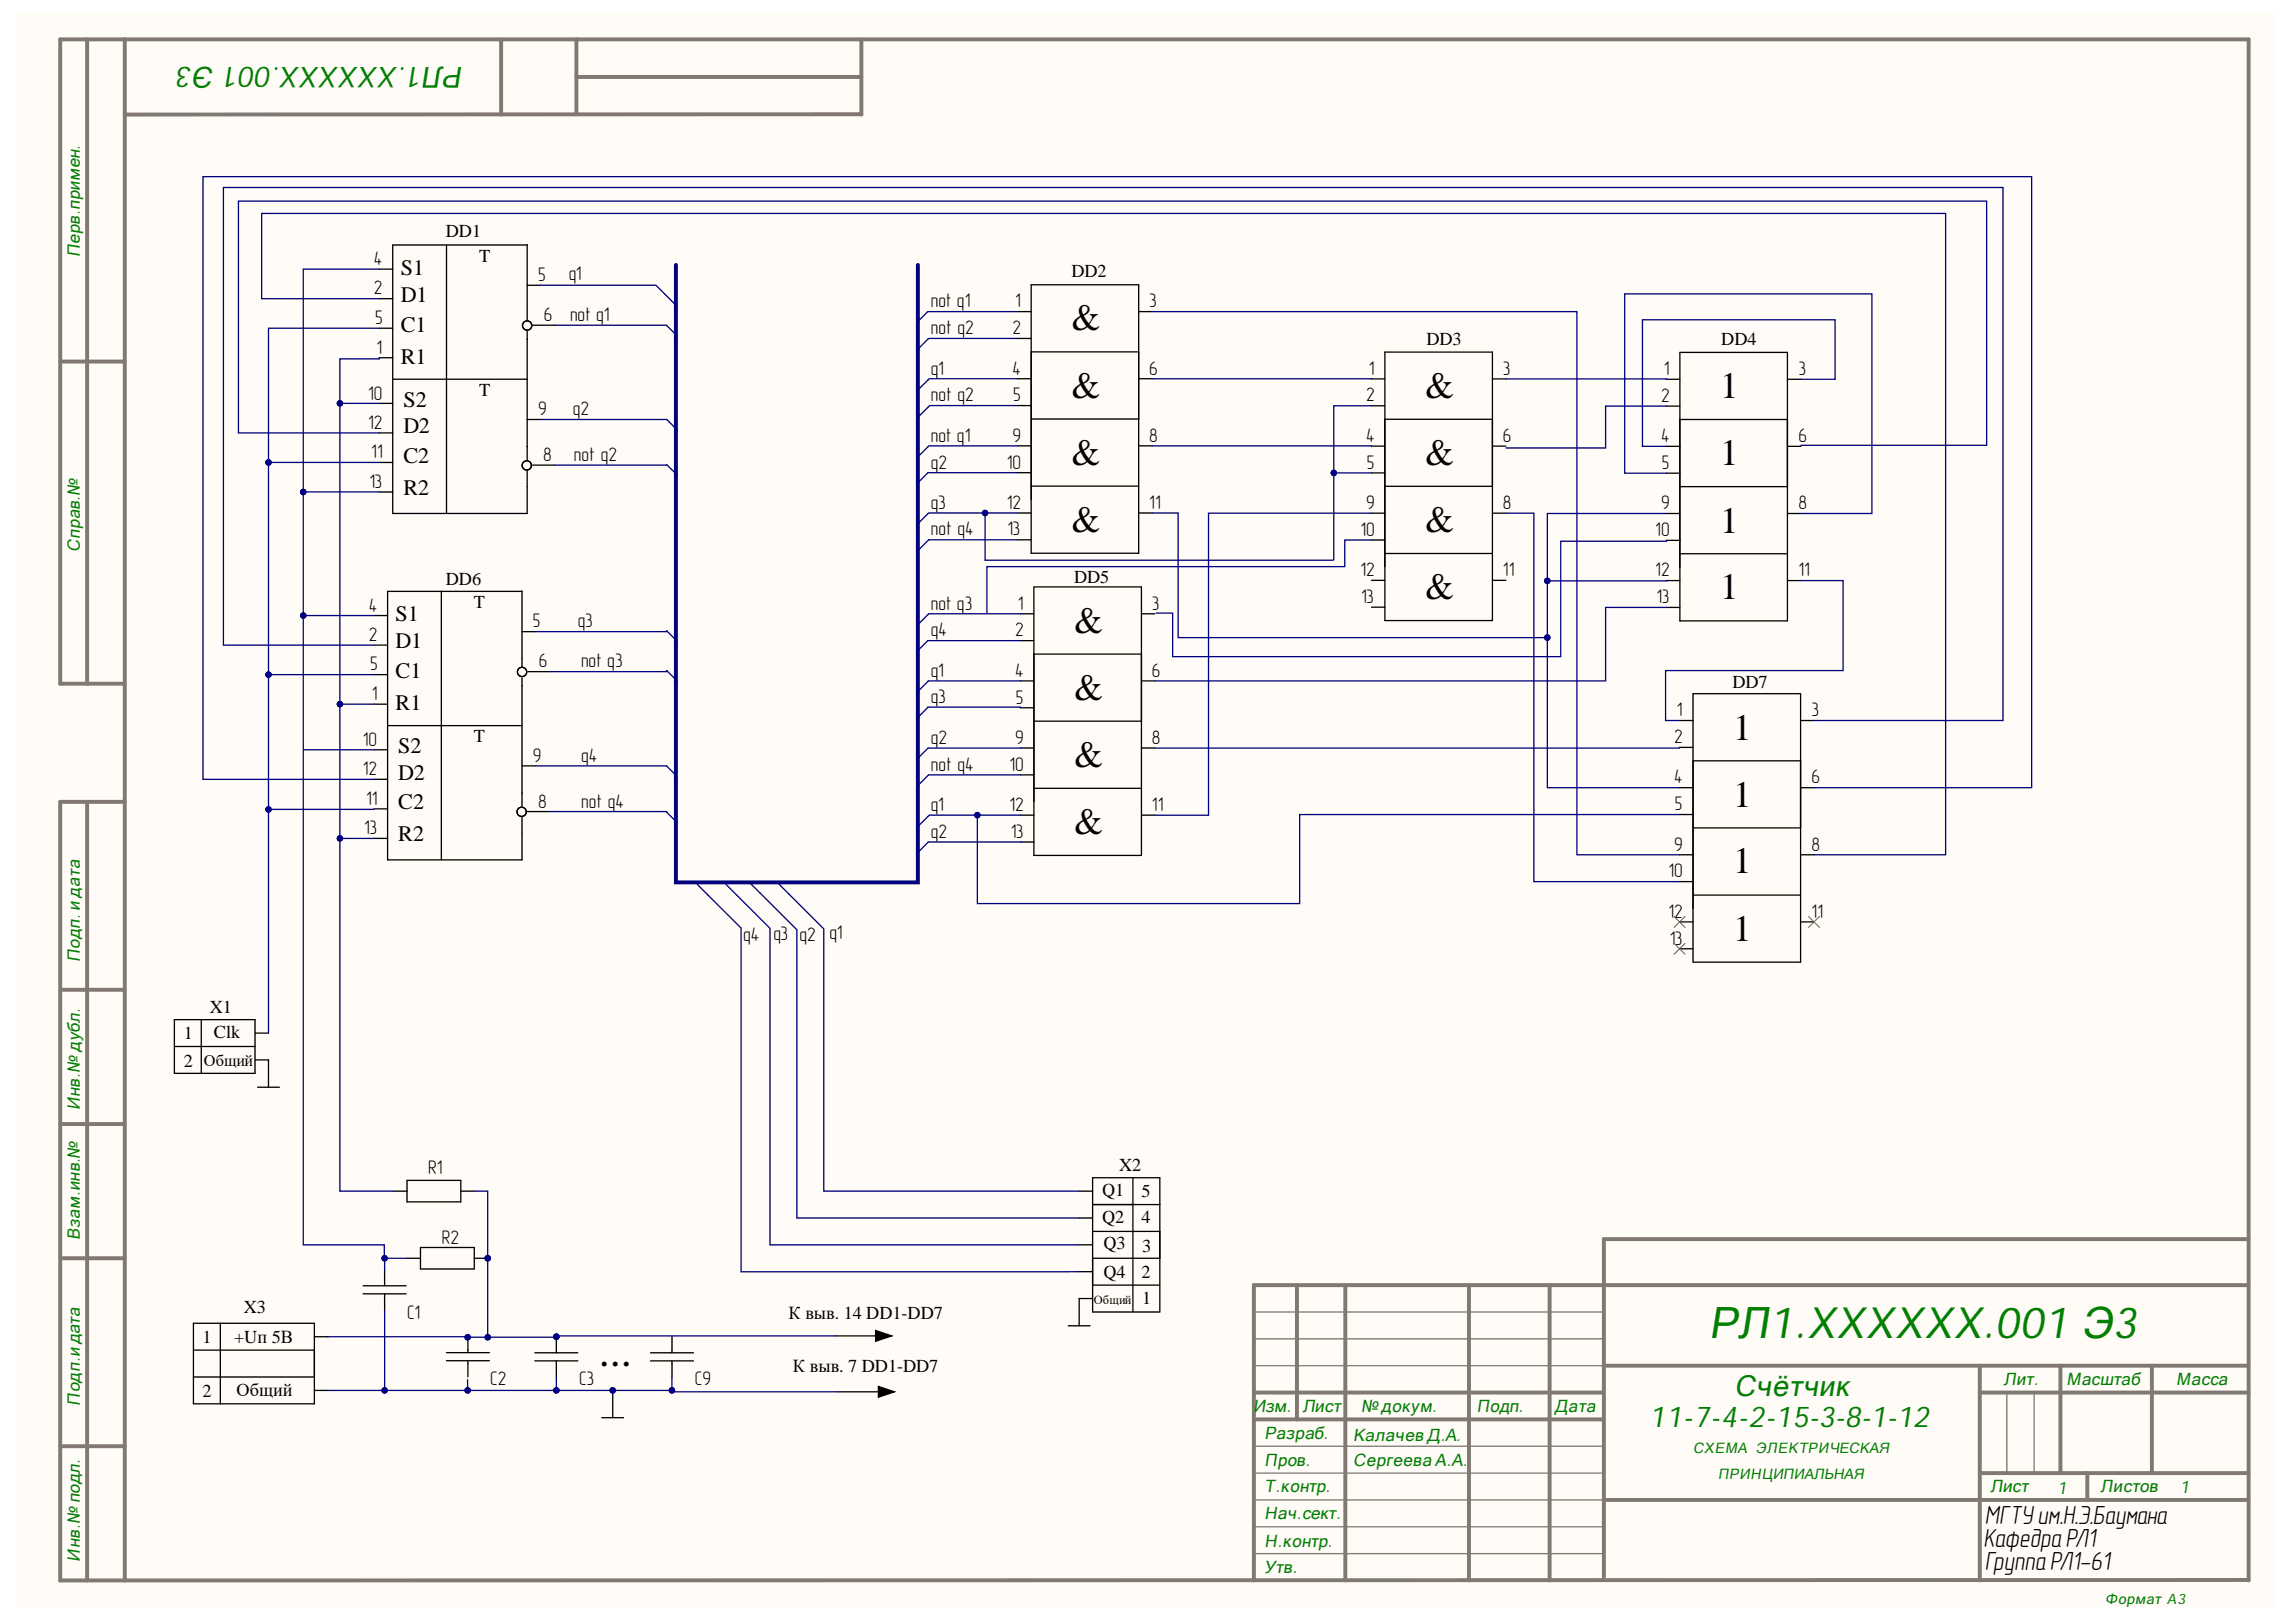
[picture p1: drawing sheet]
<svg xmlns="http://www.w3.org/2000/svg" width="297mm" height="210mm" viewBox="0 0 297 210" stroke-linecap="round" stroke-linejoin="round" font-family="sans-serif">
<defs><g id="words">
<text font-size="5.7" x="77.5" y="176.7">...</text>
<text font-size="5.6" fill="#008000" x="221.1" y="173.2">РЛ1.XXXXXX.001 Э3</text>
<g font-size="4.8">
<text x="138.6" y="42.7">&amp;</text>
<text x="138.6" y="51.4">&amp;</text>
<text x="184.4" y="51.4">&amp;</text>
<text x="222.5" y="51.5">1</text>
<text x="138.6" y="60.1">&amp;</text>
<text x="184.4" y="60.1">&amp;</text>
<text x="222.5" y="60.2">1</text>
<text x="138.6" y="68.8">&amp;</text>
<text x="184.4" y="68.8">&amp;</text>
<text x="222.5" y="68.9">1</text>
<text x="184.4" y="77.6">&amp;</text>
<text x="222.5" y="77.6">1</text>
<text x="139" y="81.9">&amp;</text>
<text x="139" y="90.6">&amp;</text>
<text x="224.2" y="95.7">1</text>
<text x="139" y="99.3">&amp;</text>
<text x="139" y="108">&amp;</text>
<text x="224.2" y="104.4">1</text>
<text x="224.2" y="113">1</text>
<text x="224.2" y="121.7">1</text>
</g>
<g font-size="3.8" fill="#008000">
<text x="60" y="8.6" transform="rotate(-180 60 8.6)">РЛ1.XXXXXX.001 Э3</text>
<text x="213.4" y="184.7">11-7-4-2-15-3-8-1-12</text>
<text x="224.4" y="180.7">Счётчик</text>
</g>
<g font-size="3.4">
<text x="256.8" y="197.2">МГТУ им.Н.Э.Баумана</text>
<text x="256.6" y="200.2">Кафедра РЛ1</text>
<text x="256.8" y="203.2">Группа РЛ1-61</text>
</g>
<g font-size="2.9">
<text x="51.8" y="35.6">S1</text>
<text x="51.8" y="39.1">D1</text>
<text x="51.8" y="42.9">C1</text>
<text x="51.8" y="47.1">R1</text>
<text x="52.2" y="52.6">S2</text>
<text x="52.2" y="56.1">D2</text>
<text x="52.2" y="59.9">C2</text>
<text x="52.2" y="64.1">R2</text>
<text x="51.2" y="80.4">S1</text>
<text x="51.2" y="83.9">D1</text>
<text x="51.2" y="87.8">C1</text>
<text x="51.2" y="91.9">R1</text>
<text x="51.5" y="97.5">S2</text>
<text x="51.5" y="101">D2</text>
<text x="51.5" y="104.8">C2</text>
<text x="51.5" y="108.9">R2</text>
</g>
<g font-size="2.5">
<text x="48.4" y="34.3">4</text>
<text x="48.4" y="38.1">2</text>
<text x="48.5" y="41.9">5</text>
<text x="69.6" y="36.4">5</text>
<text x="70.4" y="41.6">6</text>
<text x="73.6" y="36.2">q1</text>
<text x="73.8" y="41.6">not q1</text>
<text x="120.4" y="39.8">not q1</text>
<text x="131.3" y="39.8">1</text>
<text x="148.7" y="39.8">3</text>
<text x="48.7" y="45.8">1</text>
<text x="120.4" y="43.3">not q2</text>
<text x="131" y="43.3">2</text>
<text x="47.6" y="51.7">10</text>
<text x="69.6" y="53.7">9</text>
<text x="74.1" y="53.7">q2</text>
<text x="120.4" y="48.5">q1</text>
<text x="120.4" y="52">not q2</text>
<text x="131" y="48.5">4</text>
<text x="131.1" y="52">5</text>
<text x="148.7" y="48.5">6</text>
<text x="176.8" y="52">2</text>
<text x="177.1" y="48.5">1</text>
<text x="194.4" y="48.5">3</text>
<text x="214.9" y="52">2</text>
<text x="215.2" y="48.5">1</text>
<text x="232.7" y="48.5">3</text>
<text x="47.6" y="55.5">12</text>
<text x="48" y="59.3">11</text>
<text x="70.3" y="59.6">8</text>
<text x="74.3" y="59.6">not q2</text>
<text x="120.4" y="57.2">not q1</text>
<text x="131" y="57.2">9</text>
<text x="148.7" y="57.2">8</text>
<text x="176.8" y="57.2">4</text>
<text x="194.4" y="57.2">6</text>
<text x="214.9" y="57.2">4</text>
<text x="232.7" y="57.2">6</text>
<text x="47.8" y="63.1">13</text>
<text x="120.4" y="60.7">q2</text>
<text x="120.4" y="65.8">q3</text>
<text x="130.2" y="60.7">10</text>
<text x="130.2" y="65.8">12</text>
<text x="148.7" y="65.8">11</text>
<text x="176.8" y="65.9">9</text>
<text x="176.8" y="60.7">5</text>
<text x="194.4" y="65.9">8</text>
<text x="214.9" y="65.9">9</text>
<text x="215" y="60.7">5</text>
<text x="232.7" y="65.9">8</text>
<text x="120.4" y="69.3">not q4</text>
<text x="130.3" y="69.3">13</text>
<text x="176" y="69.4">10</text>
<text x="214.1" y="69.4">10</text>
<text x="176" y="74.5">12</text>
<text x="194.4" y="74.5">11</text>
<text x="214.1" y="74.6">12</text>
<text x="232.7" y="74.6">11</text>
<text x="47.7" y="79.2">4</text>
<text x="47.7" y="83">2</text>
<text x="68.9" y="81.2">5</text>
<text x="74.8" y="81.2">q3</text>
<text x="120.4" y="78.9">not q3</text>
<text x="120.4" y="82.4">q4</text>
<text x="131.3" y="82.4">2</text>
<text x="131.7" y="78.9">1</text>
<text x="149" y="78.9">3</text>
<text x="176.1" y="78.1">13</text>
<text x="214.3" y="78.1">13</text>
<text x="47.9" y="86.8">5</text>
<text x="69.7" y="86.3">6</text>
<text x="75.2" y="86.3">not q3</text>
<text x="120.4" y="87.6">q1</text>
<text x="131.3" y="87.6">4</text>
<text x="149" y="87.6">6</text>
<text x="48.1" y="90.6">1</text>
<text x="120.4" y="91">q3</text>
<text x="131.4" y="91.1">5</text>
<text x="216.9" y="92.7">1</text>
<text x="234.4" y="92.7">3</text>
<text x="46.9" y="96.5">10</text>
<text x="46.9" y="100.3">12</text>
<text x="68.9" y="98.6">9</text>
<text x="75.2" y="98.6">q4</text>
<text x="120.4" y="96.2">q2</text>
<text x="120.4" y="99.8">not q4</text>
<text x="130.6" y="99.8">10</text>
<text x="131.3" y="96.2">9</text>
<text x="149" y="96.2">8</text>
<text x="216.6" y="96.1">2</text>
<text x="216.6" y="101.4">4</text>
<text x="234.4" y="101.4">6</text>
<text x="47.1" y="108">13</text>
<text x="47.4" y="104.2">11</text>
<text x="69.6" y="104.5">8</text>
<text x="75.2" y="104.5">not q4</text>
<text x="120.4" y="104.9">q1</text>
<text x="130.6" y="104.9">12</text>
<text x="149" y="104.9">11</text>
<text x="216.7" y="104.8">5</text>
<text x="120.4" y="108.5">q2</text>
<text x="130.8" y="108.4">13</text>
<text x="215.8" y="113.5">10</text>
<text x="216.6" y="110.1">9</text>
<text x="234.4" y="110.1">8</text>
<text x="215.8" y="118.8">12</text>
<text x="234.4" y="118.8">11</text>
<text x="96.2" y="121.8">q4</text>
<text x="100.1" y="121.7">q3</text>
<text x="103.4" y="121.8">q2</text>
<text x="107.3" y="121.5">q1</text>
<text x="216" y="122.2">13</text>
<text x="55.4" y="151.9">R1</text>
<text x="57.2" y="161">R2</text>
<text x="52.7" y="170.7">C1</text>
<text x="63.4" y="179.3">C2</text>
<text x="74.9" y="179.3">C3</text>
<text x="89.9" y="179.3">C9</text>
</g>
<g font-size="2.4">
<text x="57.7" y="30.7">DD1</text>
<text x="62" y="33.9">T</text>
<text x="138.6" y="35.9">DD2</text>
<text x="184.5" y="44.6">DD3</text>
<text x="222.7" y="44.6">DD4</text>
<text x="62" y="51.2">T</text>
<text x="57.7" y="75.7">DD6</text>
<text x="139" y="75.4">DD5</text>
<text x="61.3" y="78.6">T</text>
<text x="224.1" y="89">DD7</text>
<text x="61.3" y="96.1">T</text>
<text x="27.1" y="131">X1</text>
<text x="23.8" y="134.5">1</text>
<text x="27.7" y="134.3">Clk</text>
<text x="23.8" y="138">2</text>
<text x="142.6" y="154.8">Q1</text>
<text x="144.8" y="151.6">X2</text>
<text x="147.7" y="154.9">5</text>
<text x="142.6" y="158.3">Q2</text>
<text x="142.8" y="161.7">Q3</text>
<text x="147.7" y="158.3">4</text>
<text x="142.8" y="165.4">Q4</text>
<text x="147.7" y="165.4">2</text>
<text x="147.8" y="162">3</text>
<text x="26.2" y="173.8">1</text>
<text x="30.3" y="173.8">+Uп 5В</text>
<text x="31.5" y="169.9">X3</text>
<text x="102" y="170.7">К выв. 14 DD1-DD7</text>
<text x="147.8" y="168.7">1</text>
<text x="102.6" y="177.5">К выв. 7 DD1-DD7</text>
<text x="26.2" y="180.8">2</text>
<text x="30.6" y="180.6">Общий</text>
</g>
<g font-size="2.2" fill="#008000">
<text x="10.3" y="33.3" transform="rotate(-90 10.3 33.3)">Перв.примен.</text>
<text x="10.3" y="71.4" transform="rotate(-90 10.3 71.4)">Справ.№</text>
<text x="10.3" y="124.5" transform="rotate(-90 10.3 124.5)">Подп. и дата</text>
<text x="10.3" y="143.7" transform="rotate(-90 10.3 143.7)">Инв.№ дубл.</text>
<text x="10.3" y="160.4" transform="rotate(-90 10.3 160.4)">Взам.инв.№</text>
<text x="259.2" y="179.3">Лит.</text>
<text x="267.3" y="179.3">Масштаб</text>
<text x="281.6" y="179.3">Масса</text>
<text x="10.3" y="181.9" transform="rotate(-90 10.3 181.9)">Подп.и дата</text>
<text x="162.1" y="182.7">Изм.</text>
<text x="168.6" y="182.7">Лист</text>
<text x="176.1" y="182.7">№ докум.</text>
<text x="191.1" y="182.7">Подп.</text>
<text x="201.1" y="182.7">Дата</text>
<text x="163.6" y="186.2">Разраб.</text>
<text x="163.6" y="189.7">Пров.</text>
<text x="175.1" y="186.5">Калачев Д.А.</text>
<text x="175.1" y="189.7">Сергеева А.А.</text>
<text x="163.6" y="193.1">Т.контр.</text>
<text x="163.6" y="196.6">Нач.сект.</text>
<text x="257.5" y="193.1">Лист</text>
<text x="266.2" y="193.3">1</text>
<text x="271.7" y="193.1">Листов</text>
<text x="282.1" y="193.2">1</text>
<text x="10.3" y="202.1" transform="rotate(-90 10.3 202.1)">Инв.№ подл.</text>
<text x="163.6" y="203.6">Утв.</text>
<text x="163.6" y="200.1">Н.контр.</text>
</g>
<text font-size="2.1" x="26.4" y="138">Общий</text>
<g font-size="1.9" fill="#008000">
<text x="219.1" y="188">СХЕМА ЭЛЕКТРИЧЕСКАЯ</text>
<text x="222.3" y="191.4">ПРИНЦИПИАЛЬНАЯ</text>
<text x="272.3" y="207.6">Формат A3</text>
</g>
<text font-size="1.6" x="141.5" y="168.7">Общий</text>
</g></defs>
<g fill="#fffcf8">
<path d="M2.2 1.6h292.2v206.4h-292.2z" fill-rule="evenodd"/>
<path d="M2.2 1.6h292.2v206.4h-292.2z" fill-rule="evenodd"/>
</g>
<g fill="none" stroke="#827872" stroke-width=".51">
<path d="M11.3 5.1v83.4M16.1 5.1v199.4M64.8 5.1v9.7M74.6 5.1v9.7M74.6 10h36.8M111.4 14.8h-95.3M111.4 5.1v9.7M7.8 46.8h8.3M16.1 88.5h-8.3v-83.4h283.1v199.4M7.8 103.8v100.7h283.1M7.8 103.8h8.3M11.3 103.8v100.7"/>
<path d="M7.8 128.1h8.3M7.8 145.5h8.3M7.8 162.8h8.3M167.8 166.3v17.4M174 166.3v38.2M190 166.3v38.2M200.5 166.3v38.2M207.4 176.7h83.5M256.1 176.7v27.8M266.6 176.7v13.9M278.4 176.7v13.9M290.9 160.4h-83.4v43.7"/>
<path d="M290.9 166.3h-128.7v38.2M7.8 187.2h8.3M162.2 183.7h45.2M162.2 180.2h45.2M207.4 194.1h83.5M256.1 180.2h34.8M256.1 190.6h34.8M270 190.6v3.5"/>
</g>
<path d="M162.2 176.7h45.2M162.2 169.8h45.2M162.2 173.3h45.2M162.2 197.6h45.2M162.2 190.6h45.2M162.2 194.1h45.2M162.2 187.2h45.2M259.6 180.2v10.4M263.2 180.2v10.4M162.2 201.1h45.2" fill="none" stroke="#827872" stroke-width=".17"/>
<g fill="none" stroke="#000" stroke-width=".17">
<path d="M49.1 34.8h1.7M49.1 38.7h1.7M57.8 31.7v34.7M68.2 36.9h1.7M68.2 31.7h-17.4v34.7h17.4v-5.5M68.2 31.6v9.8M133.4 36.9h13.9v34.7h-13.9zM49.1 42.5h1.7M49.1 46.3h1.7M49.1 52.2h1.7M49.1 56h1.7M49.1 59.8h1.7"/>
<path d="M50.8 49.1h17.4M68.2 42.9v16.6M68.2 54.3h1.7M68.9 42.1h2.9M131.7 40.3h1.7M131.7 43.8h1.7M131.7 49h1.7M131.7 52.5h1.7M131.7 57.7h1.7M133.4 54.2h13.9M133.4 45.5h13.9M147.3 40.3h1.8"/>
<path d="M147.3 49h1.8M147.3 57.7h1.8M177.4 49h1.8M177.4 52.5h1.8M177.4 57.7h1.8M179.2 54.3h13.9M179.2 45.6h13.9v34.7h-13.9zM193.1 49h1.7M193.1 57.7h1.7M215.6 49.1h1.7M215.6 52.6h1.7M215.6 57.8h1.7"/>
<path d="M217.3 54.3h13.9M217.3 45.6h13.9v34.7h-13.9zM231.2 49.1h1.8M231.2 57.8h1.8M48.4 79.7h1.7M49.1 63.7h1.7M57.1 76.5v34.8M67.5 76.5h-17.4v34.8h17.4v-5.6M67.5 76.5v9.8M68.9 60.2h2.8M131.7 61.2h1.7M131.7 66.4h1.7"/>
<path d="M131.7 69.9h1.7M133.4 62.9h13.9M147.3 66.4h1.8M177.4 61.2h1.8M177.4 66.4h1.8M177.4 69.9h1.8M177.4 75.1h1.8M177.4 78.6h1.8M179.2 62.9h13.9M179.2 71.6h13.9M193.1 66.4h1.7M193.1 75.1h1.7"/>
<path d="M215.6 61.2h1.7M215.6 66.5h1.7M215.6 69.9h1.7M215.6 75.1h1.7M215.6 78.6h1.7M217.3 63h13.9M217.3 71.7h13.9M231.2 66.5h1.8M231.2 75.1h1.8M48.4 83.5h1.7M48.4 87.3h1.7M48.4 91.1h1.7"/>
<path d="M48.4 97h1.7M50.1 93.9h17.4M67.5 81.7h1.8M67.5 87.7v16.6M67.5 99.1h1.8M68.3 86.9h2.8M48.4 100.9h1.7M48.4 104.7h1.7M48.4 108.5h1.7M68.2 105h2.9M22.6 132h10.4v6.9h-10.4zM22.6 135.4h10.4"/>
<path d="M26 132v6.9M33 133.7h1.7M33 137.2h1.7M50.9 154.1h1.8M52.7 152.8h6.9v2.7h-6.9zM59.6 154.1h1.8M139.6 157.6h1.8M139.6 154.1h1.8M141.4 152.4h8.6v17.4h-8.6zM141.4 155.9h8.6M141.4 159.4h8.6M146.6 152.4v17.4"/>
<path d="M25 171.2h15.7v10.5h-15.7zM25 174.7h15.7M25 178.2h15.7M28.5 171.2v10.5M40.7 173h1.7M40.7 179.9h1.7M139.6 168h1.8M139.6 164.6h1.8M139.6 161.1h1.8M141.4 162.8h8.6M141.4 166.3h8.6"/>
<circle cx="68.2" cy="42.1" r=".6"/>
<circle cx="68.1" cy="60.2" r=".6"/>
<circle cx="68.2" cy="60.2" r=".6"/>
<circle cx="67.5" cy="87" r=".6"/>
<circle cx="67.5" cy="105.1" r=".6"/>
</g>
<circle cx="63.1" cy="162.8" r=".35" fill="#000080"/>
<circle cx="63.1" cy="162.8" r=".35" fill="none" stroke="#000080" stroke-width=".13"/>
<path d="M52.7 162.8h1.7M54.4 161.4h7v2.8h-7zM61.4 162.8h1.7" fill="none" stroke="#000" stroke-width=".17"/>
<circle cx="63.1" cy="162.8" r=".35" fill="#000080"/>
<circle cx="63.1" cy="162.8" r=".35" fill="none" stroke="#000080" stroke-width=".13"/>
<path d="M47 166.4h5.5M47 167.4h5.5M49.8 164.3v2.1M49.8 167.4v2.1" fill="none" stroke="#000" stroke-width=".17"/>
<circle cx="72" cy="173" r=".35" fill="#000080"/>
<circle cx="72" cy="173" r=".35" fill="none" stroke="#000080" stroke-width=".13"/>
<path d="M72 173v1.7M72 176.5v1.7" fill="none" stroke="#000" stroke-width=".17"/>
<circle cx="72" cy="173" r=".35" fill="#000080"/>
<circle cx="72" cy="173" r=".35" fill="none" stroke="#000080" stroke-width=".13"/>
<g fill="none" stroke="#000" stroke-width=".17">
<path d="M132 79.4h1.8M133.8 76h13.9v34.7h-13.9zM147.7 79.4h1.7M132 82.9h1.8M132 88.1h1.8M132 91.6h1.8M132 96.8h1.8M133.8 93.3h13.9M133.8 84.6h13.9M147.7 88.1h1.7M147.7 96.8h1.7M217.3 93.2h1.7"/>
<path d="M217.3 96.7h1.7M219 89.8h13.9v34.7h-13.9zM219 98.5h13.9M232.9 93.2h1.8M132 100.3h1.8M132 105.5h1.8M132 109h1.8M133.8 102h13.9M147.7 105.5h1.7M217.3 101.9h1.7M217.3 105.4h1.7M217.3 110.6h1.7"/>
<path d="M217.3 114.1h1.7M217.3 119.3h1.7M219 107.1h13.9M219 115.8h13.9M232.9 101.9h1.8M232.9 110.6h1.8M232.9 119.3h1.8M217.3 122.8h1.7M69.2 175.1h5.6M69.2 176.1h5.6M72 174.7v.4M72 176.1v.4"/>
<path d="M79.3 179.9v3.6M84.2 175.1h5.5M84.2 176.1h5.5M86.9 173v2.1M86.9 176.1v2.1M108.1 172.9h5.2M113.3 172.2l2.1 .7-2.1 .7zM113.6 179.4l2.1 .7-2.1 .7zM77.9 183.5h2.8M108.4 180.1h5.2"/>
</g>
<g fill="none" stroke="#000080" stroke-width=".17">
<path d="M86.1 38.1l1.3 1.4M86.2 42.1l1.4 1.4M86.2 54.3l1.4 1.4M120 40.4l-1.4 1.3M120.1 43.9l-1.4 1.4M120.1 49.2l-1.4 1.4M120.1 52.7l-1.4 1.4M120.1 57.8l-1.4 1.4M86.2 60.1l1.4 1.4M120.1 61.2l-1.4 1.4M120.1 66.5l-1.4 1.4M120.1 79.5l-1.4 1.4"/>
<path d="M120.2 69.8l-1.4 1.4M86.2 81.6l1.4 1.4M86.2 86.8l1.4 1.4M86.2 99.1l1.4 1.4M120.1 82.9l-1.4 1.4M120.1 91.5l-1.4 1.4M120.1 96.8l-1.4 1.4M120.1 88.2l-1.4 1.3M86.2 105.1l1.4 1.4M120.1 105.7l-1.4 1.3M120.1 109l-1.4 1.4M120.1 100.3l-1.4 1.4"/>
</g>
<g fill="#000">
<path d="M113.3 172.2l2.1 .7-2.1 .7z" fill-rule="evenodd"/>
<path d="M113.6 179.4l2.1 .7-2.1 .7z" fill-rule="evenodd"/>
</g>
<circle cx="79.3" cy="179.9" r=".35" fill="#000080"/>
<circle cx="79.3" cy="179.9" r=".35" fill="none" stroke="#000080" stroke-width=".13"/>
<path d="M90.2 114.5l1.4 1.3M93.9 114.5l1.4 1.3M97 114.2l1.3 1.4M100.7 114.3l1.4 1.4M60.5 178.5v1.4" fill="none" stroke="#000080" stroke-width=".17"/>
<path d="M34.7 137.2v3.5M33.3 140.7h2.9M57.8 175h5.5M57.8 176.1h5.5M60.5 173v2M60.5 176.1v2.1M138.2 171.6h2.8M139.6 168v3.6" fill="none" stroke="#000" stroke-width=".17"/>
<path d="M216.6 118.6l1.4 1.4M218 118.6l-1.4 1.4M234 118.6l1.4 1.4M235.4 118.6l-1.4 1.4M216.6 122.1l1.4 1.4M218 122.1l-1.4 1.4" fill="none" stroke="#f00" stroke-width=".13"/>
<circle cx="60.5" cy="179.9" r=".35" fill="#000080"/>
<circle cx="60.5" cy="179.9" r=".35" fill="none" stroke="#000080" stroke-width=".13"/>
<path d="M72 178.2v1.7" fill="none" stroke="#000080" stroke-width=".17"/>
<circle cx="72" cy="179.9" r=".35" fill="#000080"/>
<circle cx="72" cy="179.9" r=".35" fill="none" stroke="#000080" stroke-width=".13"/>
<path d="M86.9 178.2v1.7" fill="none" stroke="#000080" stroke-width=".17"/>
<circle cx="86.9" cy="179.9" r=".35" fill="#000080"/>
<circle cx="86.9" cy="179.9" r=".35" fill="none" stroke="#000080" stroke-width=".13"/>
<path d="M149.1 49h28.3M149.1 57.7h28.3M177.4 52.5h-4.8v8.7h4.8" fill="none" stroke="#000080" stroke-width=".17"/>
<circle cx="172.6" cy="61.2" r=".35" fill="#000080"/>
<circle cx="172.6" cy="61.2" r=".35" fill="none" stroke="#000080" stroke-width=".13"/>
<path d="M194.8 49l20.8 .1M215.6 52.6h-7.9v5.4h-12.9M108.1 172.9h-36.1v.1h-8.9" fill="none" stroke="#000080" stroke-width=".17"/>
<circle cx="63.1" cy="173.1" r=".35" fill="#000080"/>
<circle cx="63.1" cy="173.1" r=".35" fill="none" stroke="#000080" stroke-width=".13"/>
<circle cx="72" cy="173" r=".35" fill="#000080"/>
<circle cx="72" cy="173" r=".35" fill="none" stroke="#000080" stroke-width=".13"/>
<path d="M42.4 173h18.1v.3" fill="none" stroke="#000080" stroke-width=".17"/>
<circle cx="60.5" cy="173.1" r=".35" fill="#000080"/>
<circle cx="60.5" cy="173.1" r=".35" fill="none" stroke="#000080" stroke-width=".13"/>
<path d="M61.4 154.1h1.7v18.9h-2.6" fill="none" stroke="#000080" stroke-width=".17"/>
<circle cx="63.1" cy="162.8" r=".35" fill="#000080"/>
<circle cx="63.1" cy="162.8" r=".35" fill="none" stroke="#000080" stroke-width=".13"/>
<circle cx="63.1" cy="173.1" r=".35" fill="#000080"/>
<circle cx="63.1" cy="173.1" r=".35" fill="none" stroke="#000080" stroke-width=".13"/>
<circle cx="60.5" cy="173.1" r=".35" fill="#000080"/>
<circle cx="60.5" cy="173.1" r=".35" fill="none" stroke="#000080" stroke-width=".13"/>
<path d="M233 49.1h4.4v-7.7h-24.9v16.4h3.1M215.6 61.2h-5.4v-23.2h32v28.5h-9.2M215.6 69.9v.1h-13.7v15h-50.2v-5.7h-2.1M215.6 78.6h-7.9v9.5h-58.3M215.6 66.5h-15.4v8.7l15.4-.1M39.3 97h9.1" fill="none" stroke="#000080" stroke-width=".17"/>
<circle cx="200.2" cy="75.2" r=".35" fill="#000080"/>
<circle cx="200.2" cy="75.2" r=".35" fill="none" stroke="#000080" stroke-width=".13"/>
<path d="M149.1 66.4h3.3v16.1h47.8M233 75.1h5.4v11.7h-22.9v6.4h1.8M217.3 96.7v.1h-67.9" fill="none" stroke="#000080" stroke-width=".17"/>
<circle cx="200.2" cy="82.5" r=".35" fill="#000080"/>
<circle cx="200.2" cy="82.5" r=".35" fill="none" stroke="#000080" stroke-width=".13"/>
<path d="M49.1 34.8h-9.9v28.9M149.1 40.3h54.9v70.3h13.3M177.4 66.4h-21v39.1h-7M194.8 66.4h3.6v47.7h18.9" fill="none" stroke="#000080" stroke-width=".17"/>
<circle cx="39.2" cy="63.7" r=".35" fill="#000080"/>
<circle cx="39.2" cy="63.7" r=".35" fill="none" stroke="#000080" stroke-width=".13"/>
<path d="M49.1 46.3v.1h-5.1v5.8h5.1" fill="none" stroke="#000080" stroke-width=".17"/>
<circle cx="44" cy="52.2" r=".35" fill="#000080"/>
<circle cx="44" cy="52.2" r=".35" fill="none" stroke="#000080" stroke-width=".13"/>
<path d="M200.2 75.2v26.7h17.1" fill="none" stroke="#000080" stroke-width=".17"/>
<circle cx="200.2" cy="75.2" r=".35" fill="#000080"/>
<circle cx="200.2" cy="75.2" r=".35" fill="none" stroke="#000080" stroke-width=".13"/>
<circle cx="200.2" cy="82.5" r=".35" fill="#000080"/>
<circle cx="200.2" cy="82.5" r=".35" fill="none" stroke="#000080" stroke-width=".13"/>
<g fill="none" stroke="#000080" stroke-width=".17">
<path d="M69.9 36.9h15l1.2 1.2M71.8 42.1h14.4M86.2 54.3h-16.3M131.7 40.3l-11.7 .1M131.7 43.8h-11.6v.1M131.7 49h-11.5l-.1 .2M131.7 52.5h-11.4l-.2 .2M131.7 57.7h-11.5l-.1 .1M86.2 60.1v.1h-14.5M120.1 61.2h11.6M131.7 66.4h-11.6v.1M69.3 99.1h16.9"/>
<path d="M86.2 81.6v.1h-16.9M86.2 86.8v.1h-15.1M71.1 105h15.1v.1"/>
</g>
<circle cx="127.4" cy="66.4" r=".35" fill="#000080"/>
<circle cx="127.4" cy="66.4" r=".35" fill="none" stroke="#000080" stroke-width=".13"/>
<path d="M120.2 69.8l11.5 .1M132 79.4h-11.8l-.1 .1M120.1 82.9h11.9M132 88.1l-11.9 .1M132 96.8h-11.9M132 100.3h-11.9M132 105.5h-11.8l-.1 .2" fill="none" stroke="#000080" stroke-width=".17"/>
<circle cx="126.4" cy="105.5" r=".35" fill="#000080"/>
<circle cx="126.4" cy="105.5" r=".35" fill="none" stroke="#000080" stroke-width=".13"/>
<path d="M172.6 61.2v11.2l-.1 .1h-45.1v-6.1M120.1 91.5h11.9v.1M132 109h-11.9" fill="none" stroke="#000080" stroke-width=".17"/>
<circle cx="172.6" cy="61.2" r=".35" fill="#000080"/>
<circle cx="172.6" cy="61.2" r=".35" fill="none" stroke="#000080" stroke-width=".13"/>
<circle cx="127.4" cy="66.4" r=".35" fill="#000080"/>
<circle cx="127.4" cy="66.4" r=".35" fill="none" stroke="#000080" stroke-width=".13"/>
<path d="M177.4 69.9h-3.4v3.4h-46.3v6M217.3 105.4h-49.2v11.5h-41.7v-11.4" fill="none" stroke="#000080" stroke-width=".17"/>
<circle cx="126.4" cy="105.5" r=".35" fill="#000080"/>
<circle cx="126.4" cy="105.5" r=".35" fill="none" stroke="#000080" stroke-width=".13"/>
<path d="M44 108.5h4.4" fill="none" stroke="#000080" stroke-width=".17"/>
<circle cx="44" cy="108.5" r=".35" fill="#000080"/>
<circle cx="44" cy="108.5" r=".35" fill="none" stroke="#000080" stroke-width=".13"/>
<path d="M44 91.1h4.4" fill="none" stroke="#000080" stroke-width=".17"/>
<circle cx="44" cy="91.1" r=".35" fill="#000080"/>
<circle cx="44" cy="91.1" r=".35" fill="none" stroke="#000080" stroke-width=".13"/>
<path d="M44 52.2v101.9h6.9" fill="none" stroke="#000080" stroke-width=".17"/>
<circle cx="44" cy="52.2" r=".35" fill="#000080"/>
<circle cx="44" cy="52.2" r=".35" fill="none" stroke="#000080" stroke-width=".13"/>
<circle cx="44" cy="91.1" r=".35" fill="#000080"/>
<circle cx="44" cy="91.1" r=".35" fill="none" stroke="#000080" stroke-width=".13"/>
<circle cx="44" cy="108.5" r=".35" fill="#000080"/>
<circle cx="44" cy="108.5" r=".35" fill="none" stroke="#000080" stroke-width=".13"/>
<path d="M48.4 104.7h-.1h-13.6v29M91.6 115.8l4.3 4.3v44.5h43.7M95.3 115.8l4.3 4.3v41h40M98.3 115.6l4.8 4.7v37.3h36.5M102.1 115.7l4.5 4.5v33.9h33" fill="none" stroke="#000080" stroke-width=".17"/>
<circle cx="34.7" cy="104.7" r=".35" fill="#000080"/>
<circle cx="34.7" cy="104.7" r=".35" fill="none" stroke="#000080" stroke-width=".13"/>
<path d="M48.4 87.3h-13.7v17.4" fill="none" stroke="#000080" stroke-width=".17"/>
<circle cx="34.7" cy="87.3" r=".35" fill="#000080"/>
<circle cx="34.7" cy="87.3" r=".35" fill="none" stroke="#000080" stroke-width=".13"/>
<circle cx="34.7" cy="104.7" r=".35" fill="#000080"/>
<circle cx="34.7" cy="104.7" r=".35" fill="none" stroke="#000080" stroke-width=".13"/>
<path d="M49.1 59.8h-14.4v27.5" fill="none" stroke="#000080" stroke-width=".17"/>
<circle cx="34.7" cy="59.8" r=".35" fill="#000080"/>
<circle cx="34.7" cy="59.8" r=".35" fill="none" stroke="#000080" stroke-width=".13"/>
<circle cx="34.7" cy="87.3" r=".35" fill="#000080"/>
<circle cx="34.7" cy="87.3" r=".35" fill="none" stroke="#000080" stroke-width=".13"/>
<path d="M49.1 42.5h-14.4v17.3" fill="none" stroke="#000080" stroke-width=".17"/>
<circle cx="34.7" cy="59.8" r=".35" fill="#000080"/>
<circle cx="34.7" cy="59.8" r=".35" fill="none" stroke="#000080" stroke-width=".13"/>
<path d="M39.2 63.7h9.9" fill="none" stroke="#000080" stroke-width=".17"/>
<circle cx="39.2" cy="63.7" r=".35" fill="#000080"/>
<circle cx="39.2" cy="63.7" r=".35" fill="none" stroke="#000080" stroke-width=".13"/>
<path d="M39.2 63.7v16" fill="none" stroke="#000080" stroke-width=".17"/>
<circle cx="39.2" cy="79.7" r=".35" fill="#000080"/>
<circle cx="39.2" cy="79.7" r=".35" fill="none" stroke="#000080" stroke-width=".13"/>
<circle cx="39.2" cy="63.7" r=".35" fill="#000080"/>
<circle cx="39.2" cy="63.7" r=".35" fill="none" stroke="#000080" stroke-width=".13"/>
<path d="M48.4 79.7h-9.2v81.4h10.5v1.7h3" fill="none" stroke="#000080" stroke-width=".17"/>
<circle cx="39.2" cy="79.7" r=".35" fill="#000080"/>
<circle cx="39.2" cy="79.7" r=".35" fill="none" stroke="#000080" stroke-width=".13"/>
<circle cx="49.8" cy="162.8" r=".35" fill="#000080"/>
<circle cx="49.8" cy="162.8" r=".35" fill="none" stroke="#000080" stroke-width=".13"/>
<path d="M42.4 179.9h44.5v.2h21.5" fill="none" stroke="#000080" stroke-width=".17"/>
<circle cx="49.8" cy="179.9" r=".35" fill="#000080"/>
<circle cx="49.8" cy="179.9" r=".35" fill="none" stroke="#000080" stroke-width=".13"/>
<circle cx="60.5" cy="179.9" r=".35" fill="#000080"/>
<circle cx="60.5" cy="179.9" r=".35" fill="none" stroke="#000080" stroke-width=".13"/>
<circle cx="72" cy="179.9" r=".35" fill="#000080"/>
<circle cx="72" cy="179.9" r=".35" fill="none" stroke="#000080" stroke-width=".13"/>
<circle cx="79.3" cy="179.9" r=".35" fill="#000080"/>
<circle cx="79.3" cy="179.9" r=".35" fill="none" stroke="#000080" stroke-width=".13"/>
<circle cx="86.9" cy="179.9" r=".35" fill="#000080"/>
<circle cx="86.9" cy="179.9" r=".35" fill="none" stroke="#000080" stroke-width=".13"/>
<path d="M49.8 169.5v10.4" fill="none" stroke="#000080" stroke-width=".17"/>
<circle cx="49.8" cy="179.9" r=".35" fill="#000080"/>
<circle cx="49.8" cy="179.9" r=".35" fill="none" stroke="#000080" stroke-width=".13"/>
<path d="M49.8 162.8v1.5" fill="none" stroke="#000080" stroke-width=".17"/>
<circle cx="49.8" cy="162.8" r=".35" fill="#000080"/>
<circle cx="49.8" cy="162.8" r=".35" fill="none" stroke="#000080" stroke-width=".13"/>
<path d="M49.1 38.7h-15.2v-11.1h217.8v83h-17M49.1 56h-18.3v-30h226.2v31.6h-24M48.4 83.5h-19.5v-59.2h230.2v68.9h-24.4M48.4 100.9h-22.1v-78h236.5v79h-28.1" fill="none" stroke="#000080" stroke-width=".17"/>
<path d="M87.4 34.3v79.9h31.3v-79.9" fill="none" stroke="#000080" stroke-width=".51"/>
<use href="#words"/>
</svg>
